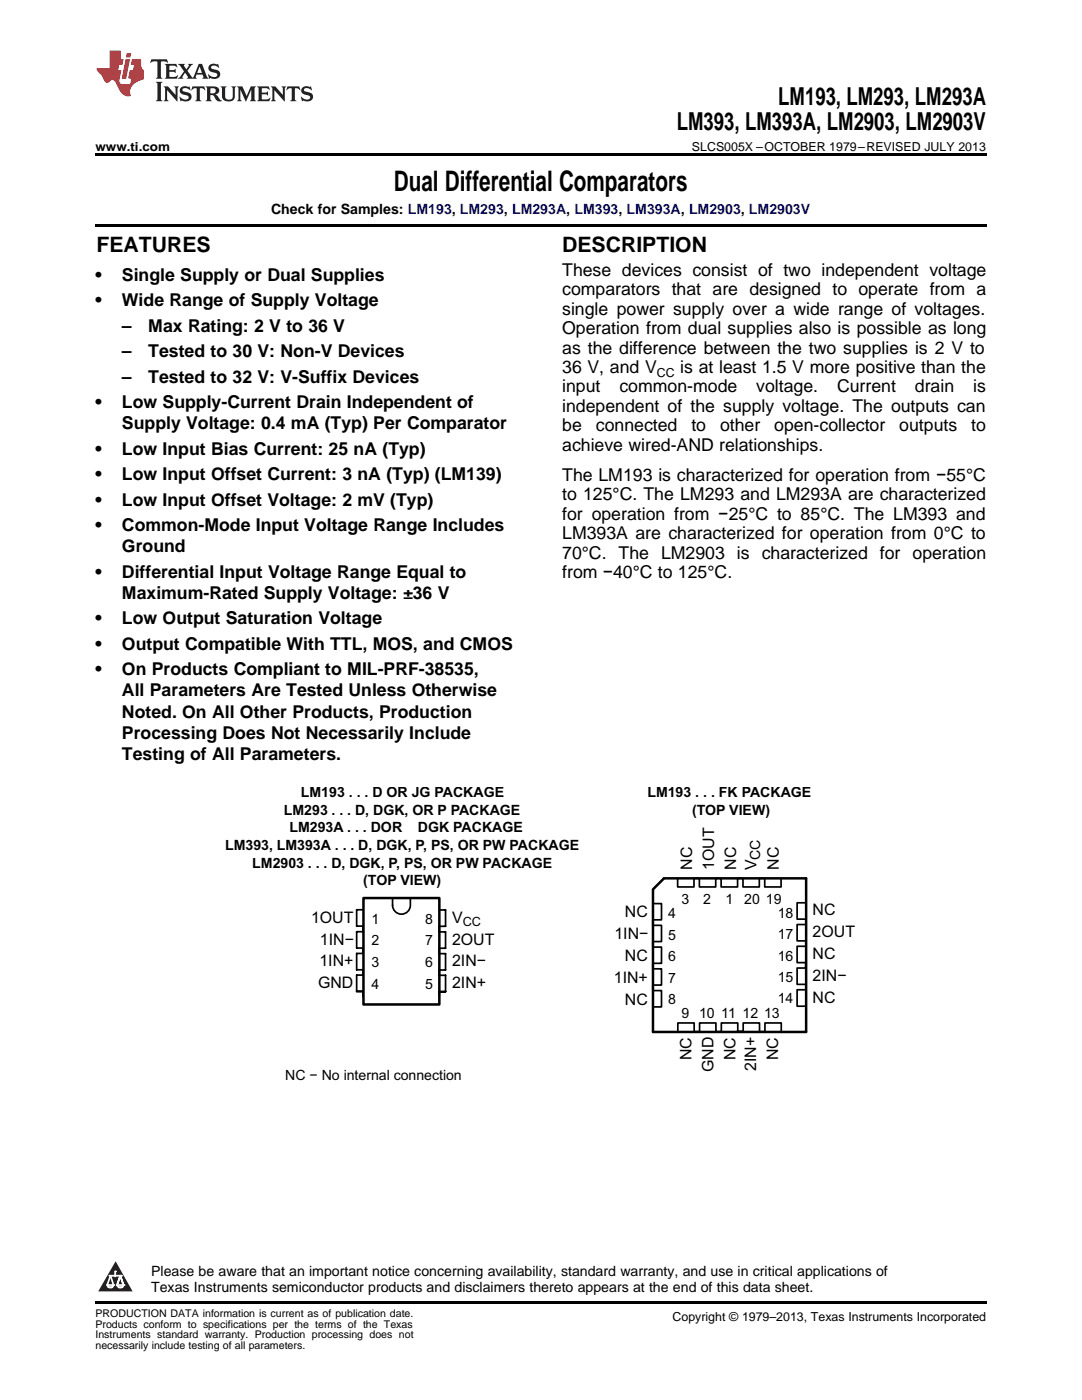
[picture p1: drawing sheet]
<svg xmlns="http://www.w3.org/2000/svg" width="216mm" height="279mm" viewBox="0 0 216 279" stroke-linecap="round" stroke-linejoin="round" font-family="sans-serif">
<defs><g id="words">
<text font-size="5.6" x="78.6" y="38.1">Dual Differential Comparators</text>
<g font-size="4.9">
<text x="155.3" y="21">LM193, LM293, LM293A</text>
<text x="135" y="25.9">LM393, LM393A, LM2903, LM2903V</text>
</g>
<g font-size="4.2">
<text x="19.2" y="50.3">FEATURES</text>
<text x="112.2" y="50.3">DESCRIPTION</text>
</g>
<g font-size="3.5">
<text x="19" y="56">•</text>
<text x="24.3" y="56">Single Supply or Dual Supplies</text>
<text x="112.2" y="55">These devices consist of two independent voltage</text>
<text x="112.2" y="58.9">comparators that are designed to operate from a</text>
<text x="19" y="61.1">•</text>
<text x="24.3" y="61.1">Wide Range of Supply Voltage</text>
<text x="112.2" y="62.8">single power supply over a wide range of voltages.</text>
<text x="24.3" y="66.2">–</text>
<text x="24.3" y="71.3">–</text>
<text x="29.6" y="66.2">Max Rating: 2 V to 36 V</text>
<text x="29.6" y="71.3">Tested to 30 V: Non-V Devices</text>
<text x="112.2" y="66.7">Operation from dual supplies also is possible as long</text>
<text x="112.2" y="70.6">as the difference between the two supplies is 2 V to</text>
<text x="24.3" y="76.3">–</text>
<text x="29.6" y="76.3">Tested to 32 V: V-Suffix Devices</text>
<text x="112.2" y="74.4">36 V, and V</text>
<text x="135.7" y="74.4">is at least 1.5 V more positive than the</text>
<text x="19" y="81.4">•</text>
<text x="24.3" y="81.4">Low Supply-Current Drain Independent of</text>
<text x="112.2" y="78.3">input</text>
<text x="112.2" y="82.2">independent of the supply voltage. The outputs can</text>
<text x="123.6" y="78.3">common-mode</text>
<text x="150.9" y="78.3">voltage.</text>
<text x="167" y="78.3">Current</text>
<text x="182.6" y="78.3">drain</text>
<text x="194.2" y="78.3">is</text>
<text x="24.3" y="85.7">Supply Voltage: 0.4 mA (Typ) Per Comparator</text>
<text x="112.2" y="86.1">be</text>
<text x="112.2" y="90">achieve wired-AND relationships.</text>
<text x="118.9" y="86.1">connected</text>
<text x="138" y="86.1">to</text>
<text x="143.7" y="86.1">other</text>
<text x="154.5" y="86.1">open-collector</text>
<text x="179.4" y="86.1">outputs</text>
<text x="193.8" y="86.1">to</text>
<text x="19" y="90.7">•</text>
<text x="19" y="95.8">•</text>
<text x="24.3" y="90.7">Low Input Bias Current: 25 nA (Typ)</text>
<text x="24.3" y="95.8">Low Input Offset Current: 3 nA (Typ) (LM139)</text>
<text x="112.2" y="96">The LM193 is characterized for operation from −55°C</text>
<text x="19" y="100.9">•</text>
<text x="24.3" y="100.9">Low Input Offset Voltage: 2 mV (Typ)</text>
<text x="112.2" y="99.8">to 125°C. The LM293 and LM293A are characterized</text>
<text x="19" y="106">•</text>
<text x="24.3" y="106">Common-Mode Input Voltage Range Includes</text>
<text x="112.2" y="103.7">for operation from −25°C to 85°C. The LM393 and</text>
<text x="112.2" y="107.6">LM393A are characterized for operation from 0°C to</text>
<text x="24.3" y="110.2">Ground</text>
<text x="112.2" y="111.5">70°C. The LM2903 is characterized for operation</text>
<text x="19" y="115.3">•</text>
<text x="24.3" y="115.3">Differential Input Voltage Range Equal to</text>
<text x="24.3" y="119.5">Maximum-Rated Supply Voltage: ±36 V</text>
<text x="112.2" y="115.4">from −40°C to 125°C.</text>
<text x="19" y="124.6">•</text>
<text x="24.3" y="124.6">Low Output Saturation Voltage</text>
<text x="19" y="129.7">•</text>
<text x="24.3" y="129.7">Output Compatible With TTL, MOS, and CMOS</text>
<text x="19" y="134.8">•</text>
<text x="24.3" y="134.8">On Products Compliant to MIL-PRF-38535,</text>
<text x="24.3" y="139">All Parameters Are Tested Unless Otherwise</text>
<text x="24.3" y="143.2">Noted. On All Other Products, Production</text>
<text x="24.3" y="147.5">Processing Does Not Necessarily Include</text>
<text x="24.3" y="151.7">Testing of All Parameters.</text>
</g>
<g font-size="3.2">
<text x="138.1" y="173.6" transform="rotate(-90 138.1 173.6)">NC</text>
<text x="142.5" y="173.6" transform="rotate(-90 142.5 173.6)">1OUT</text>
<text x="146.9" y="173.6" transform="rotate(-90 146.9 173.6)">NC</text>
<text x="151" y="173.6" transform="rotate(-90 151 173.6)">V</text>
<text x="155.4" y="173.6" transform="rotate(-90 155.4 173.6)">NC</text>
<text x="62.1" y="184.2">1OUT</text>
<text x="90.2" y="184.2">V</text>
<text x="124.7" y="183">NC</text>
<text x="162.2" y="182.7">NC</text>
<text x="63.8" y="188.5">1IN−</text>
<text x="90.2" y="188.5">2OUT</text>
<text x="122.6" y="187.4">1IN−</text>
<text x="124.7" y="191.7">NC</text>
<text x="162.2" y="187.1">2OUT</text>
<text x="162.2" y="191.4">NC</text>
<text x="63.5" y="197.1">GND</text>
<text x="63.7" y="192.8">1IN+</text>
<text x="90.2" y="192.8">2IN−</text>
<text x="90.2" y="197.1">2IN+</text>
<text x="122.5" y="196.1">1IN+</text>
<text x="162.2" y="195.8">2IN−</text>
<text x="124.7" y="200.5">NC</text>
<text x="162.2" y="200.2">NC</text>
<text x="138" y="211.6" transform="rotate(-90 138 211.6)">NC</text>
<text x="142.4" y="214" transform="rotate(-90 142.4 214)">GND</text>
<text x="146.8" y="211.6" transform="rotate(-90 146.8 211.6)">NC</text>
<text x="150.9" y="213.8" transform="rotate(-90 150.9 213.8)">2IN+</text>
<text x="155.3" y="211.6" transform="rotate(-90 155.3 211.6)">NC</text>
</g>
<g font-size="2.8">
<text x="54.1" y="42.7">Check for Samples: LM193, LM293, LM293A, LM393, LM393A, LM2903, LM2903V</text>
<text x="60" y="159.1">LM193 . . . D OR JG PACKAGE</text>
<text x="129.2" y="159.1">LM193 . . . FK PACKAGE</text>
<text x="56.6" y="162.6">LM293 . . . D, DGK, OR P PACKAGE</text>
<text x="57.7" y="166.1">LM293A . . . DOR</text>
<text x="83.4" y="166.1">DGK PACKAGE</text>
<text x="138.1" y="162.7">(TOP VIEW)</text>
<text x="44.9" y="169.6">LM393, LM393A . . . D, DGK, P, PS, OR PW PACKAGE</text>
<text x="50.3" y="173.2">LM2903 . . . D, DGK, P, PS, OR PW PACKAGE</text>
<text x="151.7" y="171.7" transform="rotate(-90 151.7 171.7)">CC</text>
<text x="72.5" y="176.7">(TOP VIEW)</text>
<text x="74.1" y="184.3">1</text>
<text x="84.8" y="184.3">8</text>
<text x="133.3" y="183.3">4</text>
<text x="136" y="180.4">3</text>
<text x="140.3" y="180.4">2</text>
<text x="144.8" y="180.4">1</text>
<text x="148.5" y="180.4">20 19</text>
<text x="155.2" y="183.1">18</text>
<text x="74.1" y="188.7">2</text>
<text x="84.8" y="188.7">7</text>
<text x="133.3" y="187.5">5</text>
<text x="133.3" y="191.8">6</text>
<text x="155.2" y="187.4">17</text>
<text x="155.2" y="191.7">16</text>
<text x="74.1" y="193">3</text>
<text x="74.1" y="197.3">4</text>
<text x="84.8" y="193">6</text>
<text x="84.8" y="197.3">5</text>
<text x="133.3" y="196.1">7</text>
<text x="155.2" y="196">15</text>
<text x="133.3" y="200.4">8</text>
<text x="136" y="203.1">9 10 11 12 13</text>
<text x="155.2" y="200.3">14</text>
<text x="56.9" y="215.5">NC − No internal connection</text>
<text x="30.2" y="254.7">Please be aware that an important notice concerning availability, standard warranty, and use in critical applications of</text>
<text x="30.2" y="257.9">Texas Instruments semiconductor products and disclaimers thereto appears at the end of this data sheet.</text>
</g>
<g font-size="2.5">
<text x="19" y="30.1">www.ti.com</text>
<text x="138.1" y="30.1">SLCS005X –OCTOBER 1979–REVISED JULY 2013</text>
<text x="131.1" y="75.1">CC</text>
<text x="92.3" y="184.9">CC</text>
<text x="134.2" y="263.6">Copyright © 1979–2013, Texas Instruments Incorporated</text>
</g>
<g font-size="2.1">
<text x="19" y="262.9">PRODUCTION DATA information is current as of publication date.</text>
<text x="19" y="265">Products conform to specifications per the terms of the Texas</text>
<text x="19" y="267.1">Instruments standard warranty. Production processing does not</text>
<text x="19" y="269.2">necessarily include testing of all parameters.</text>
</g>
<text font-size=".4" fill="#fff" x="19" y="50.2">1</text>
</g></defs>
<path d="M19 259.7h177.8v.5h-177.8z" fill="#000"/>
<path d="M23.1 251.7l3.4 6h-6.9z" fill="#231f20"/>
<path d="M21.4 256.5h1.2l-.3 .5h-.3a.55 .55 0 0 1-.6-.5z" fill-rule="evenodd" fill="#fff"/>
<path d="M21.4 256.5h1.2l-.3 .5h-.3a.55 .55 0 0 1-.6-.5z" fill="none" stroke="#231f20" stroke-width=".34"/>
<path d="M21.4 256.5h1.2l-.3 .5h-.5z" fill="none" stroke="#fff" stroke-width=".34"/>
<path d="M23 254.7h.1" fill="none" stroke="#fff" stroke-width=".34"/>
<path d="M23 253.7v1z" fill="#fff"/>
<path d="M23 253.7v1z" fill="none" stroke="#fff" stroke-width=".34"/>
<circle cx="23" cy="253.7" r=".17" fill="#fff"/>
<path d="M21.9 254.6h.1" fill="none" stroke="#fff" stroke-width=".34"/>
<path d="M21.9 254.6h2.3z" fill="#fff"/>
<path d="M21.9 254.6h2.3z" fill="none" stroke="#fff" stroke-width=".34"/>
<circle cx="24.2" cy="254.6" r=".17" fill="#fff"/>
<path d="M23.3 256.5h.1" fill="none" stroke="#fff" stroke-width=".34"/>
<path d="M24 254.6l-.7 1.9z" fill="#fff"/>
<path d="M24 254.6l-.7 1.9z" fill="none" stroke="#fff" stroke-width=".34"/>
<path d="M24 254.6l.7 1.9z" fill="#fff"/>
<path d="M24 254.6l.7 1.9z" fill="none" stroke="#fff" stroke-width=".34"/>
<path d="M24.6 256.5h.1" fill="none" stroke="#fff" stroke-width=".34"/>
<circle cx="21.4" cy="256.5" r=".17" fill="#fff"/>
<path d="M22.1 254.6l-.7 1.9z" fill="#fff"/>
<path d="M22.1 254.6l-.7 1.9z" fill="none" stroke="#fff" stroke-width=".34"/>
<path d="M22.1 254.6l.5 1.9z" fill="#fff"/>
<path d="M22.1 254.6l.5 1.9z" fill="none" stroke="#fff" stroke-width=".34"/>
<circle cx="22.6" cy="256.5" r=".17" fill="#fff"/>
<path d="M23.4 256.5h1.3a.65 .65 0 0 1-.7 .5 .65 .65 0 0 1-.6-.5z" fill-rule="evenodd" fill="#fff"/>
<path d="M23.4 256.5h1.3a.65 .65 0 0 1-.7 .5 .65 .65 0 0 1-.6-.5z" fill="none" stroke="#231f20" stroke-width=".34"/>
<path d="M23.4 256.5h1.3l-.4 .5h-.6z" fill="none" stroke="#fff" stroke-width=".34"/>
<path d="M23.3 256.5h.1" fill="none" stroke="#fff" stroke-width=".34"/>
<circle cx="24.7" cy="256.5" r=".17" fill="#fff"/>
<path d="M78.3 179.3a2.59 2.59 0 0 0 .9 2.9 1.78 1.78 0 0 0 2.7-1.5v-1.4M135.2 175.3v1.7h3.3v-1.7h1.1v1.7h3.2v-1.7h1.1v1.7h3.3v-1.7h1.1v1.7h3.2v-1.7h1.1v1.7h3.3v-1.7M71.2 197.9h1.2zM72.4 181.6h-1.2v3.2h1.2v1.1h-1.2v3.3h1.2v1.1h-1.2v3.2h1.2v1.1h-1.2v3.3M72.4 197.9v1M87.6 197.9h1.3zM87.6 181.6h1.3v3.3h-1.3v1.1h1.3v3.2h-1.3v1.1h1.3v3.3h-1.3v1h1.3v3.3M87.6 197.9v1.1M130.3 180.3h1.7v3.3h-1.7v1.1h1.7v3.2h-1.7v1.1h1.7v3.3h-1.7v1.1h1.7v3.2h-1.7v1.1h1.7v3.3h-1.7M160.8 180.2h-1.7v3.2h1.7v1.1h-1.7v3.3h1.7v1.1h-1.7v3.2h1.7v1.1h-1.7v3.3h1.7v1h-1.7v3.3h1.7M135.3 205.9v-1.7h3.2v1.7h1.1v-1.7h3.3v1.7h1v-1.7h3.3v1.7h1.1v-1.7h3.3v1.7h1v-1.7h3.3v1.7M147.1 205.8h1.1" fill="none" stroke="#000" stroke-width=".34"/>
<path d="M72.5 179.2h15.2v21.3h-15.2zM132.5 175.3l-2.2 2.2v28.5h30.5M132.5 175.3h28.3M160.9 175.3v30.7" fill="none" stroke="#000" stroke-width=".5"/>
<path d="M19 30.6h177.8v.5h-177.8zM19 44.7h177.8v.5h-177.8z" fill="#000"/>
<path d="M30.2 11.8l-.2 .8a1.31 1.31 0 0 1 1.4-.3v2.9l-.3 .5h1.3l-.3-.5v-2.7l.3-.3a1.09 1.09 0 0 1 1.1 .4l-.2-.8zM32.9 12.8l.3 .4v2l-.3 .5h2.4l.2-.7a1.48 1.48 0 0 1-1.7 .3v-1l1 .1 .2 .2v-.9l-.2 .3h-1v-.7l.2-.2a1.73 1.73 0 0 1 1.4 .3l-.2-.6zM35.5 12.8l1.2 1.4-.7 1-.5 .5h1.1l-.2-.3 .5-.9 .6 .9-.2 .3h2l-.3-.3 .2-.5h1.2l.2 .5-.2 .3h1.2l-.3-.4-1-2.5h-.6l-1.3 2.7-1-1.4 1.1-1.3h-1l.2 .2-.5 .9-.5-.9 .2-.2zM39.8 13.3l.5 1.3h-1zM41.9 12.9a.83 .83 0 0 0-.3 1 .83 .83 0 0 0 .8 .5l.8 .2 .2 .3a1 1 0 0 1-1 .5 1 1 0 0 1-.8-.6l.1 .9 .2-.1a1.65 1.65 0 0 0 2-.5 .89 .89 0 0 0-.8-1.2l-.8-.2-.2-.3a.91 .91 0 0 1 1.6 .2l-.2-.8h-.4a1.34 1.34 0 0 0-1.2 .1zM31.1 16.3l.3 .5v2.9l-.3 .5h1.3l-.3-.5v-2.9l.3-.5zM32.7 17.2l.2 .5v2l-.2 .5h.9l-.3-.5 .1-1.7 2 2.2v-2.5l.3-.5h-.9l.2 .3v1.4l-1.5-1.7zM36.2 17.4a.83 .83 0 0 0-.3 .9 .83 .83 0 0 0 .8 .6l.8 .2 .2 .3a1 1 0 0 1-1 .5 1 1 0 0 1-.8-.6l.1 .9 .2-.1a1.66 1.66 0 0 0 2-.5 .89 .89 0 0 0-.9-1.2l-.7-.2-.2-.3a.91 .91 0 0 1 1.6 .2l-.2-.9-.4 .1a1.36 1.36 0 0 0-1.2 .1zM38.4 17.2l-.2 .9a.61 .61 0 0 1 1.1-.3v1.9l-.4 .5h1.3l-.3-.5v-1.9l.2-.2a.81 .81 0 0 1 .8 .5l-.1-.9zM41 17.2l.3 .5v2l-.3 .5h1.3l-.3-.3v-.9a.72 .72 0 0 1 .9 .6 .85 .85 0 0 0 1.4 .5l-.5-.3-.5-.7-.3-.3a.78 .78 0 0 0 .7-.7 .78 .78 0 0 0-.7-.8zM42 17.7l.2-.1a.6 .6 0 0 1 .7 .1 .6 .6 0 0 1 .1 .7l-.2 .2h-.8zM44 17.2l.3 .3a3.4 3.4 0 0 0 .3 2.4 1.57 1.57 0 0 0 2.2-.3l.1-2.1 .2-.3h-1l.3 .5v1.5a.76 .76 0 0 1-.7 .7 .76 .76 0 0 1-.8-.7v-1.5l.3-.5zM47.3 17.2l.3 .5v2l-.3 .5h.9l-.2-.5v-1.8l1 2.3 1.1-2.3v1.8l-.2 .5h1.2l-.3-.5v-2l.3-.5h-1.1l-.8 2-.8-2zM51.3 17.2l.3 .5v2l-.3 .5h2.4l.2-.7a1.49 1.49 0 0 1-1.6 .3l-.1-1h1l.3 .3v-.9l-.3 .3h-1v-.7l.3-.2a1.73 1.73 0 0 1 1.4 .3l-.3-.7zM54.1 17.2l.3 .5v2l-.3 .5h1l-.4-.5 .1-1.7 2 2.2v-2.5l.3-.5h-.9l.2 .3v1.4l-1.5-1.7zM57.4 17.2l-.2 .9a.8 .8 0 0 1 1-.5v2.1l-.3 .5h1.3l-.4-.5v-1.9l.2-.2a.81 .81 0 0 1 .9 .5l-.2-.9zM60.4 17.4a.83 .83 0 0 0-.3 .9 .83 .83 0 0 0 .8 .6l.8 .2 .2 .3a1 1 0 0 1-1 .5 1 1 0 0 1-.8-.6l.2 .9 .1-.1a1.66 1.66 0 0 0 2-.5 .89 .89 0 0 0-.8-1.2l-.8-.2-.2-.3a.91 .91 0 0 1 1.6 .2l-.2-.9-.3 .1a1.35 1.35 0 0 0-1.3 .1z" fill="#231f20"/>
<path d="M21.9 10.1v3.5h-2.6a2.13 2.13 0 0 0 .9 1.4l.4 .6a.94 .94 0 0 0 1.1 .9 .75 .75 0 0 1 .6-.5 .75 .75 0 0 1 .7 .4l.5 1a2.1 2.1 0 0 0 2.6 1.7 2.2 2.2 0 0 1 1.7-3l.9-.3v-1.8a1.16 1.16 0 0 1-.5-1v-1.2h-1.9l-.2 1.2h.7l-.3 1h-.6l-.3 1.3v.3l.6 .1-.2 1.1h-.9a.93 .93 0 0 1-1.3-.8l.4-2h-.6l.2-1h.6l.3-1.2h-.6v-1.7zM25.1 11.8l-.8 3.9h.9l.7-3.9zM25.3 10.6l-.2 .9h.9l.2-.9z" fill="#ee1d23"/>
<use href="#words"/>
</svg>
